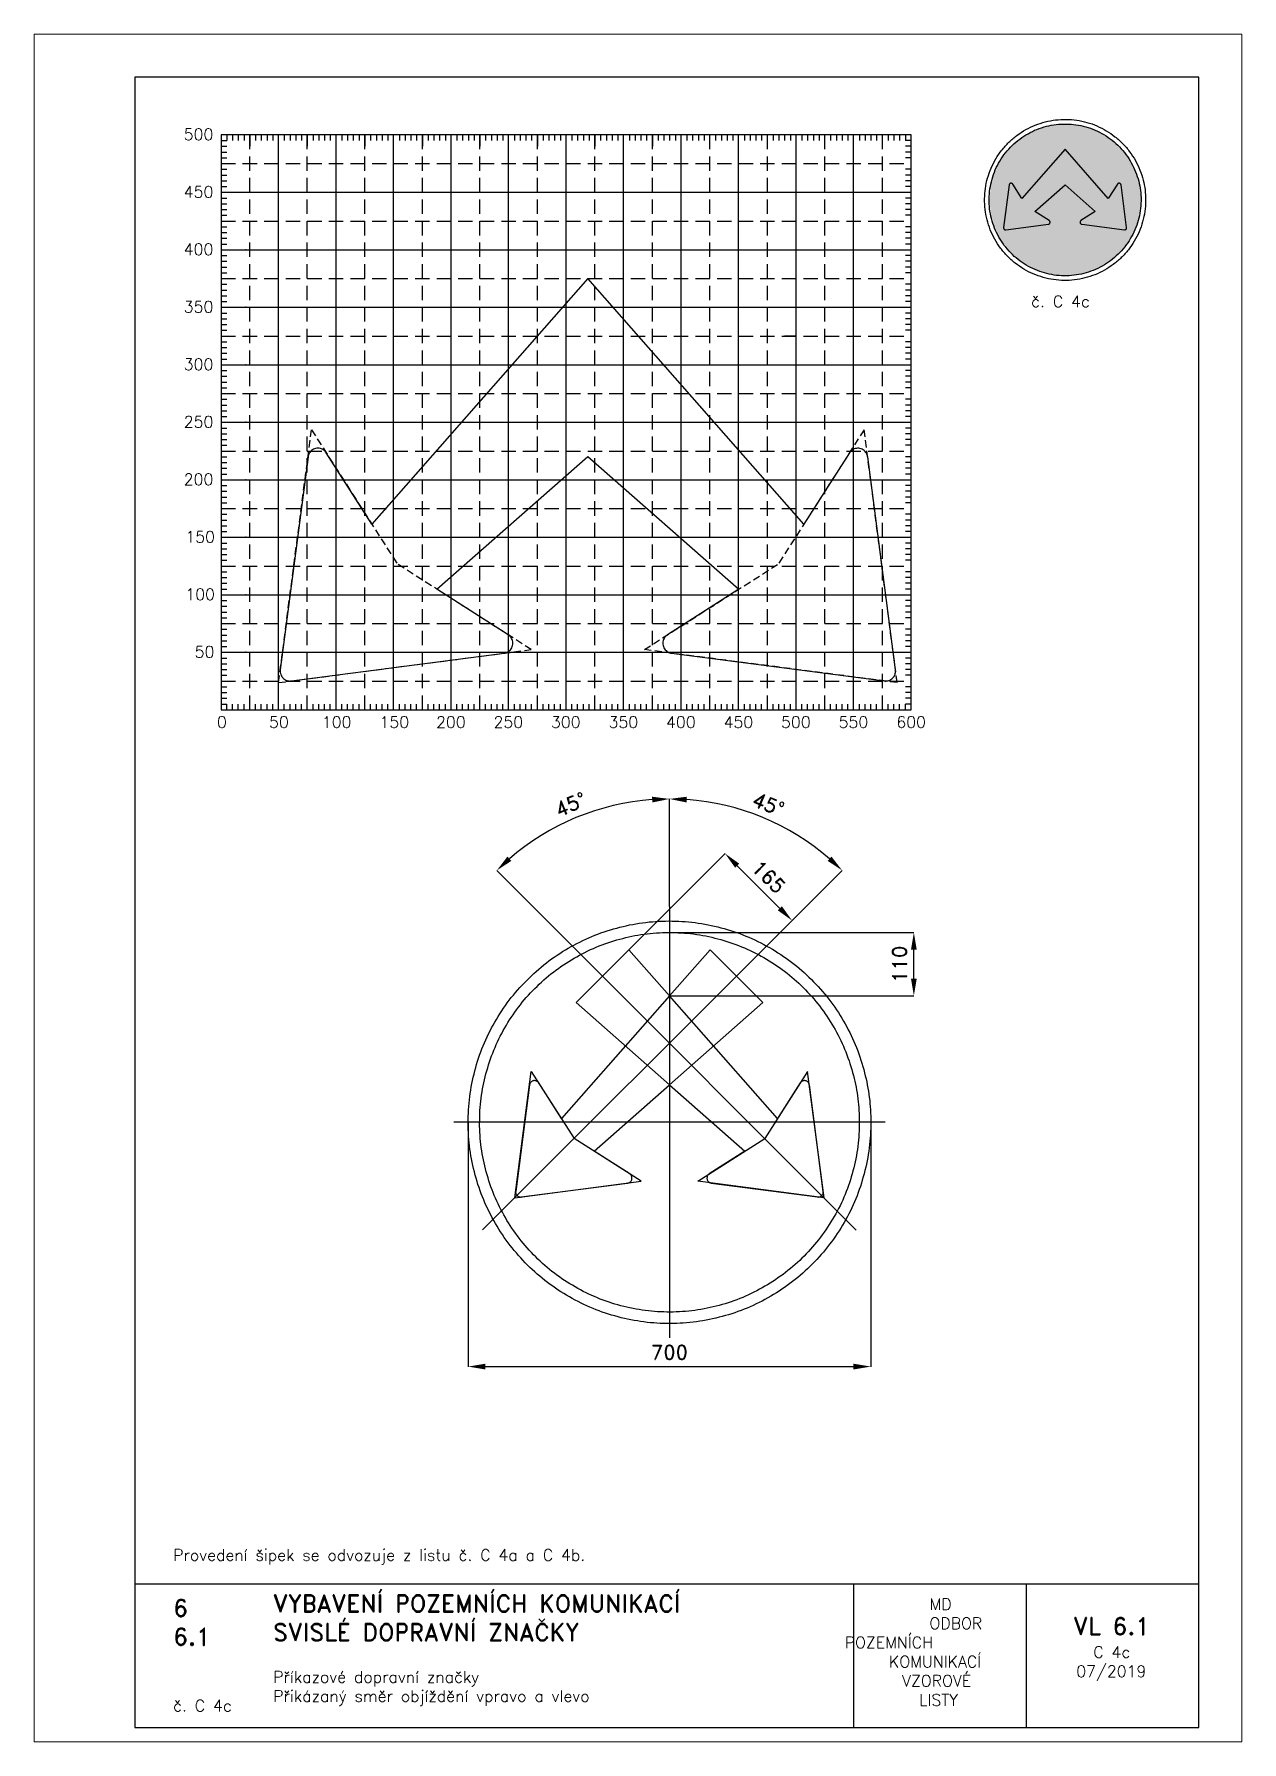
# Paper-space layout 'C 4c' of a CAD drawing. Header units: millimetres. Extents: x 0 to 210, y 0 to 297.
# The model-space entities are those that its viewports show. They can reach past a viewport. Long polylines and large blocks are cut down to what shows.
import ezdxf

# ---------------------------------------------------------------- set-up
doc = ezdxf.new("R2010")
doc.units = ezdxf.units.MM
doc.header["$LTSCALE"] = 5
doc.linetypes.add('ČERCHOVANÁX2', pattern=[2, 1, -0.5, 0, -0.5])
doc.linetypes.add('ČÁRKOVANÁX2', pattern=[1.5, 1, -0.5])
for name, color, linetype in [('Kóty', 2, 'Continuous'), ('Pomocná', 2, 'Continuous'), ('Rozpiska', 7, 'Continuous'), ('Značka', 7, 'Continuous')]:
    doc.layers.add(name, color=color, linetype=linetype)
doc.layers.add('Rámeček', color=6, linetype='Continuous', plot=False)
doc.styles.get("Standard").update_dxf_attribs({"font": 'romand.shx', "height": 25})
doc.dimstyles.get("Standard").update_dxf_attribs({"dimtxt": 25, "dimasz": 30, "dimexe": 0.18, "dimexo": 0.0625, "dimgap": 12.5, "dimtad": 1, "dimdec": 0, "dimzin": 0, "dimdsep": 46, "dimtxsty": 'Standard', "dimcen": 0.09, "dimadec": 0, "dimazin": 0, "dimtfac": 1, "dimtdec": 0, "dimtofl": 0, "dimtmove": 0, "dimatfit": 3, "dimfxl": 1, "dimtolj": 1, "dimtzin": 0, "dimarcsym": 0})

psp = doc.layouts.new('C 4c')

# ---------------------------------------------------------------- texts
at = {"layer": 'Pomocná', "char_height": 2, "attachment_point": 1}
for s, insert in [('\\pi1.41968;500', (24.59, 280.57)), ('\\pi1.41968;450', (24.59, 270.57)), ('\\pi1.41968;400', (24.59, 260.57)), ('\\pi1.41968;350', (24.59, 250.57)), ('\\pi1.41968;300', (24.59, 240.57)), ('\\pi1.41968;250', (24.59, 230.57)), ('\\pi1.41968;200', (24.59, 220.57)), ('\\pi1.70539;150', (24.59, 210.57)), ('\\pi1.70539;100', (24.59, 200.57)), ('\\pi3.32444;50', (24.59, 190.57)), ('\\pi2.6146;0', (29.18, 178.35)), ('\\pi1.66222;50', (39.19, 178.35)), ('\\pi0.85269;100', (49.18, 178.35)), ('\\pi0.85269;150', (59.21, 178.35)), ('\\pi0.70984;200', (69.18, 178.35)), ('\\pi0.70984;250', (79.17, 178.35)), ('\\pi0.70984;300', (89.16, 178.35)), ('\\pi0.70984;350', (99.18, 178.35)), ('\\pi0.70984;400', (109.17, 178.35)), ('\\pi0.70984;450', (119.18, 178.35)), ('\\pi0.70984;500', (129.17, 178.35)), ('\\pi0.70984;550', (139.18, 178.35)), ('\\pi0.75746;600', (149.17, 178.35))]:
    psp.add_mtext_dynamic_manual_height_columns(s, width=6.5625, gutter_width=100, heights=[0], dxfattribs=dict(at, insert=insert))
at = {"layer": 'Rozpiska', "color": 7, "attachment_point": 1}
for s, width, heights, insert, char_height in [('\\pi8.08671;{\\C6;č. C 4c}', 27.9829, [2.67], (165.28, 251.51), 2), ('\\P\\PProvedení šipek se odvozuje z listu č. C 4a a C 4b. ', 155.5011, [0], (24.17, 40.15), 2), ('6', 149.0422, [0], (24.17, 24.77), 3), ('{\\C6;VYBAVENÍ POZEMNÍCH KOMUNIKACÍ\\P}SVISLÉ DOPRAVNÍ ZNAČKY{\\H1.34524x; }', 149.0422, [0], (41.56, 25.56), 3), ('\\pi14.7414;{\\C6;MD\\P\\pi2.36044;}ODBOR POZEMNÍCH{\\H1.57143x; }\\P\\pi7.69378;KOMUNIKACÍ{\\H1.5x; }\\P\\pi9.97949;{\\C6;VZOROVÉ\\H1.47619x; \\H0.67742x;\\P\\pi12.93187;LISTY\\H1.26984x; }', 33.1018, [0], (140.95, 24.95), 2), ('\\pi1.03113;{\\H1.5x;\\C6;VL 6.1\\P\\pi4.5073;\\H0.66667x;C 4c\\H1.66666x; \\H0.6x;\\P\\pi1.5549;07/2019\\H1.80159x; }', 16.0623, [0], (179.66, 21.61), 2), ('6.1', 149.0422, [0], (24.17, 19.78), 3), ('{\\C6;Příkazové dopravní značky\\P}Přikázaný směr objíždění vpravo a vlevo{\\H1.83333x; }', 149.0422, [0], (41.56, 12.29), 2), ('{\\C6;č. C 4c}', 18.3305, [2.67], (24.17, 7.28), 2)]:
    psp.add_mtext_dynamic_manual_height_columns(s, width=width, gutter_width=100, heights=heights, dxfattribs=dict(at, insert=insert, char_height=char_height))

msp = doc.modelspace()

# ---------------------------------------------------------------- texts
at = {"layer": 'Kóty', "insert": (172.6, 426.8), "char_height": 25, "attachment_point": 5, "rotation": 315}
msp.add_mtext('\\A1;165', dxfattribs=at)

# ---------------------------------------------------------------- blocks, each defined once
blk = doc.blocks.new('*D1')
at = {"layer": 'Defpoints', "color": 0, "transparency": 16777216}
for p in [(-350, 0), (350, -4.6), (350, -424.9)]:
    blk.add_point(p, dxfattribs=at)
at = {"layer": 'Kóty', "color": 0, "lineweight": -2, "transparency": 16777216}
for p, q in [((-350, -0.1), (-350, -425.1)), ((350, -4.6), (350, -425.1)), ((-320, -424.9), (320, -424.9))]:
    blk.add_line(p, q, dxfattribs=at)
at = {"layer": 'Kóty', "color": 0, "transparency": 16777216}
for points in [[(-320, -419.9), (-320, -429.9), (-350, -424.9)], [(320, -419.9), (320, -429.9), (350, -424.9)]]:
    blk.add_solid(points, dxfattribs=at)
at = {"layer": 'Kóty', "color": 0, "transparency": 16777216, "insert": (0, -399.9), "char_height": 25, "attachment_point": 5}
blk.add_mtext('\\A1;700', dxfattribs=at)
blk = doc.blocks.new('*D2')
at = {"layer": 'Defpoints', "color": 0, "transparency": 16777216}
for p in [(212.4, 505.4), (0, 375), (187.3, 324.9), (-324.9, -187.3), (0, -375)]:
    blk.add_point(p, dxfattribs=at)
at = {"layer": 'Kóty', "color": 0, "lineweight": -2, "transparency": 16777216}
for p, q in [((0, 375.1), (0, 562.5)), ((187.4, 324.9), (300.5, 438))]:
    blk.add_line(p, q, dxfattribs=at)
blk.add_arc((0, 137.5), 424.8, 49.0475, 85.9525, dxfattribs=at)
at = {"layer": 'Kóty', "color": 0, "transparency": 16777216}
for points in [[(29.8, 556.2), (30.2, 566.2), (0, 562.3)], [(281.8, 462), (275, 454.7), (300.4, 437.9)]]:
    blk.add_solid(points, dxfattribs=at)
at = {"layer": 'Kóty', "color": 0, "transparency": 16777216, "insert": (172.1, 553.1), "char_height": 25, "attachment_point": 5, "rotation": 337.5}
blk.add_mtext('\\A1;45°', dxfattribs=at)
blk = doc.blocks.new('*D3')
at = {"layer": 'Defpoints', "color": 0, "transparency": 16777216}
for p in [(-109.9, 547.8), (0, 375), (-187.3, 324.9), (324.9, -187.4), (0, -375)]:
    blk.add_point(p, dxfattribs=at)
at = {"layer": 'Kóty', "color": 0, "lineweight": -2, "transparency": 16777216}
for p, q in [((0, 375.1), (0, 562.4)), ((-187.4, 324.9), (-300.4, 438))]:
    blk.add_line(p, q, dxfattribs=at)
blk.add_arc((0, 137.5), 424.7, 94.048, 130.952, dxfattribs=at)
at = {"layer": 'Kóty', "color": 0, "transparency": 16777216}
for points in [[(-30.2, 566.2), (-29.8, 556.2), (0, 562.3)], [(-275, 454.6), (-281.8, 462), (-300.3, 437.9)]]:
    blk.add_solid(points, dxfattribs=at)
at = {"layer": 'Kóty', "color": 0, "transparency": 16777216, "insert": (-172.1, 553), "char_height": 25, "attachment_point": 5, "rotation": 22.5}
blk.add_mtext('\\A1;45°', dxfattribs=at)
blk = doc.blocks.new('*D4')
at = {"layer": 'Defpoints', "color": 0, "transparency": 16777216}
for p in [(0, 330), (425, 330), (0, 220)]:
    blk.add_point(p, dxfattribs=at)
at = {"layer": 'Kóty', "color": 0, "lineweight": -2, "transparency": 16777216}
for p, q in [((0.1, 330), (425.2, 330)), ((425, 250), (425, 300)), ((0.1, 220), (425.2, 220))]:
    blk.add_line(p, q, dxfattribs=at)
at = {"layer": 'Kóty', "color": 0, "transparency": 16777216}
for points in [[(420, 300), (430, 300), (425, 330)], [(420, 250), (430, 250), (425, 220)]]:
    blk.add_solid(points, dxfattribs=at)
at = {"layer": 'Kóty', "color": 0, "transparency": 16777216, "insert": (400, 275), "char_height": 25, "attachment_point": 5, "rotation": 90}
blk.add_mtext('\\A1;110', dxfattribs=at)

# ---------------------------------------------------------------- dimensions: what is measured, and where the dimension line sits
at = {"layer": 'Kóty'}
for base, line1, line2, picture, middle in [((212.4, 505.4), ((0, 375), (0, -375)), ((187.3, 324.9), (-324.9, -187.3)), '*D2', (172.1, 553.1)), ((-109.9, 547.8), ((-187.3, 324.9), (324.9, -187.4)), ((0, 375), (0, -375)), '*D3', (-172.1, 553))]:
    dim = msp.add_angular_dim_2l(base=base, line1=line1, line2=line2, dimstyle='Standard', dxfattribs=at)
    dim.commit()
    dim.dimension.update_dxf_attribs({"geometry": picture, "text_midpoint": middle})
dim = msp.add_aligned_dim(p1=(0, 220), p2=(0, 330), distance=-425, dimstyle='Standard', dxfattribs=at)
dim.commit()
dim.dimension.update_dxf_attribs({"geometry": '*D4', "text_midpoint": (400, 275)})
dim = msp.add_linear_dim(base=(350, -424.9), p1=(-350, 0), p2=(350, -4.6), dimstyle='Standard', dxfattribs=at)
dim.commit()
dim.dimension.update_dxf_attribs({"geometry": '*D1', "text_midpoint": (0, -399.9)})

# ---------------------------------------------------------------- linework, layer by layer
at = {"layer": 'Kóty'}
for p, q in [((-70.6, 300.1), (96.8, 467.5)), ((192, 372), (117.9, 446.2)), ((187.3, 324.9), (213.4, 350.9))]:
    msp.add_line(p, q, dxfattribs=at)
for points in [[(121.4, 449.7), (114.3, 442.6), (96.6, 467.4)], [(195.6, 375.5), (188.5, 368.5), (213.2, 350.8)]]:
    msp.add_solid(points, dxfattribs=at)
at = {"layer": 'Značka', "color": 6, "linetype": 'ČERCHOVANÁX2', "lineweight": 25, "ltscale": 5}
for p, q in [((0, 375), (0, -375)), ((187.3, 324.9), (-324.9, -187.3)), ((-187.3, 324.9), (324.9, -187.4)), ((375, 0), (-375, 0))]:
    msp.add_line(p, q, dxfattribs=at)
at = {"layer": 'Značka', "color": 6, "linetype": 'ČÁRKOVANÁX2', "ltscale": 2.5}
for p, q in [((-268.9, -131.4), (-240.2, 88.4)), ((-240.2, 88.4), (-165.7, -28.2)), ((240.2, 88.4), (165.7, -28.2)), ((268.9, -131.4), (240.2, 88.4)), ((-49.2, -102.7), (-165.7, -28.2)), ((49.2, -102.7), (165.7, -28.2)), ((-268.9, -131.4), (-49.2, -102.7)), ((268.9, -131.4), (49.2, -102.7))]:
    msp.add_line(p, q, dxfattribs=at)
at = {"layer": 'Značka', "color": 5}
for points in [[(350, 0), (350, -2.3), (350, -4.6, -0.032166), (346.5, -50.2, -0.035722), (336.9, -95, -0.036663), (321.8, -138.3, -0.034754), (300.8, -179, -0.034038), (275, -216.8, -0.034452), (244.2, -250.7, -0.03456), (209.5, -280.6, -0.034427), (171, -305.4, -0.034389), (129.8, -325.2, -0.034419), (86.2, -339.2, -0.034423), (41.2, -347.7, -0.034417), (-4.6, -350, -0.034416), (-50.2, -346.5, -0.034416), (-95, -336.9, -0.034418), (-138.2, -321.7, -0.034417), (-178.9, -300.8, -0.034417), (-216.8, -275, -0.034415), (-250.7, -244.2, -0.034418), (-280.6, -209.5, -0.034417), (-305.4, -171, -0.034415), (-325.2, -129.8, -0.034415), (-339.2, -86.2, -0.034417), (-347.7, -41.2, -0.034417), (-350, 4.6, -0.034417), (-346.5, 50.2, -0.034418), (-336.9, 95, -0.034415), (-321.7, 138.2, -0.034416), (-300.8, 179, -0.034417), (-275, 216.8, -0.034416), (-244.2, 250.7, -0.034418), (-209.5, 280.6, -0.034417), (-171, 305.4, -0.034414), (-129.8, 325.2, -0.034415), (-86.2, 339.2, -0.034416), (-41.2, 347.7, -0.034416), (4.6, 350, -0.034417), (50.2, 346.5, -0.034418), (95, 336.9, -0.034416), (138.2, 321.7, -0.034417), (178.9, 300.8, -0.034415), (216.8, 275, -0.034404), (250.7, 244.2, -0.034414), (280.6, 209.5, -0.034485), (305.4, 171, -0.034415), (325.2, 129.8, -0.034074), (339.2, 86.2, -0.032793), (347.5, 43.4, -0.034265), (350, 0)], [(330, 0), (330, -2.2), (330, -4.3, -0.03217), (326.7, -47.3, -0.035725), (317.6, -89.6, -0.036668), (303.4, -130.4, -0.034756), (283.6, -168.7, -0.034039), (259.2, -204.4, -0.034453), (230.3, -236.4, -0.034559), (197.5, -264.5, -0.034425), (161.2, -287.9, -0.034388), (122.3, -306.6, -0.034417), (81.2, -319.8, -0.034424), (38.8, -327.9, -0.034417), (-4.3, -330, -0.034416), (-47.4, -326.7, -0.034417), (-89.6, -317.6, -0.034417), (-130.3, -303.3, -0.034417), (-168.7, -283.6, -0.034418), (-204.4, -259.3, -0.034417), (-236.4, -230.3, -0.034417), (-264.5, -197.5, -0.034415), (-287.9, -161.2, -0.034416), (-306.6, -122.3, -0.034417), (-319.8, -81.2, -0.034416), (-327.9, -38.8, -0.034415), (-330, 4.3, -0.034416), (-326.7, 47.4, -0.034416), (-317.6, 89.6, -0.034418), (-303.3, 130.3, -0.034415), (-283.6, 168.7, -0.034416), (-259.3, 204.4, -0.034418), (-230.3, 236.4, -0.034418), (-197.5, 264.5, -0.034415), (-161.2, 287.9, -0.034418), (-122.3, 306.6, -0.034418), (-81.2, 319.8, -0.034418), (-38.8, 327.9, -0.034416), (4.3, 330, -0.034417), (47.4, 326.7, -0.034416), (89.6, 317.6, -0.034415), (130.3, 303.3, -0.034417), (168.7, 283.6, -0.034417), (204.4, 259.3, -0.034408), (236.4, 230.3, -0.034414), (264.5, 197.5, -0.034486), (287.9, 161.2, -0.034419), (306.6, 122.3, -0.034073), (319.8, 81.2, -0.032789), (327.7, 40.9, -0.034268), (330, 0)], [(267.4, -120.2), (243.3, 64.9), (243.2, 65.3), (243.2, 65.7, 0.052006), (242.6, 67.3, 0.052158), (241.8, 68.8, 0.064924), (240.4, 70.4, 0.064935), (238.6, 71.5, 0.064797), (236.6, 72.2, 0.06467), (234.5, 72.4, 0.064332), (232.4, 72.1, 0.063147), (230.5, 71.3, 0.052264), (229.1, 70.3, 0.056923), (227.9, 69.1), (227.7, 68.8), (227.4, 68.4), (187.8, 6.4), (0, 220), (-187.8, 6.4), (-227.4, 68.4), (-227.7, 68.8), (-227.9, 69.1, 0.05205), (-229.1, 70.3, 0.052211), (-230.5, 71.3, 0.064958), (-232.4, 72.1, 0.064939), (-234.5, 72.4, 0.064803), (-236.6, 72.2, 0.064653), (-238.6, 71.5, 0.064309), (-240.4, 70.4, 0.063094), (-241.8, 68.8, 0.052234), (-242.6, 67.3, 0.056947), (-243.2, 65.7, 0.011374), (-243.2, 65.3), (-243.3, 64.9), (-267.4, -120.2, 0.00312), (-267.5, -120.6, 0.009349), (-267.5, -121, 0.048768), (-267.4, -122.6, 0.048816), (-267, -124.1, 0.060747), (-266.2, -125.9, 0.061016), (-265, -127.5, 0.060693), (-263.4, -128.7, 0.059169), (-261.6, -129.5, 0.048892), (-260.1, -129.9, 0.053444), (-258.5, -130), (-258.1, -130), (-257.7, -129.9), (-72.7, -105.8, 0.003338), (-72.3, -105.7, 0.010062), (-71.9, -105.6, 0.052099), (-70.3, -105.1, 0.052194), (-68.8, -104.3, 0.064957), (-67.3, -102.8, 0.06487), (-66.1, -101.1, 0.064754), (-65.4, -99.1, 0.064596), (-65.2, -97, 0.064258), (-65.5, -94.9, 0.063072), (-66.3, -93, 0.052229), (-67.3, -91.6, 0.056968), (-68.5, -90.4, 0.011461), (-68.8, -90.2), (-69.2, -89.9), (-131.2, -50.3), (0, 65.2), (131.2, -50.3), (69.2, -89.9), (68.8, -90.2), (68.5, -90.4, 0.052063), (67.3, -91.6, 0.052175), (66.3, -93, 0.064933), (65.5, -94.9, 0.064863), (65.2, -97, 0.064729), (65.4, -99.1, 0.064626), (66.1, -101.1, 0.064275), (67.3, -102.8, 0.063106), (68.8, -104.3, 0.052261), (70.3, -105.1, 0.056998), (71.9, -105.6), (72.3, -105.7), (72.7, -105.8), (257.7, -129.9), (258.1, -130), (258.5, -130, 0.048829), (260.1, -129.9, 0.048868), (261.6, -129.5, 0.060796), (263.4, -128.7, 0.061021), (265, -127.5, 0.060687), (266.2, -125.9, 0.059115), (267, -124.1, 0.048836), (267.4, -122.6, 0.053377), (267.5, -121), (267.5, -120.6), (267.4, -120.2)]]:
    msp.add_lwpolyline(points, format="xyb", dxfattribs=at)
at = {"layer": 'Značka', "color": 6, "linetype": 'ČÁRKOVANÁX2', "ltscale": 2.5}
for points in [[(-162.5, 208.2), (-70.6, 300.1), (0, 220)], [(70.6, 300.1), (162.5, 208.2), (0, 65.2)], [(0, 220), (70.6, 300.1)], [(0, 65.2), (-162.5, 208.2)]]:
    msp.add_lwpolyline(points, dxfattribs=at)

msp.set_redraw_order([(e.dxf.handle, doc.entitydb.next_handle()) for e in msp.query("TEXT MTEXT ATTDEF DIMENSION ARC_DIMENSION")])  # texts and dimensions are drawn at this point

# ---------------------------------------------------------------- hatches: boundary and pattern name
at = {"layer": 'Značka'}
h = psp.add_hatch(color=170, dxfattribs=at)
h.dxf.hatch_style = 1
edge = h.paths.add_edge_path()
edge.add_line((192.47, 268.17), (192.47, 268.09))
edge.add_line((192.47, 268.09), (192.47, 268))
edge.add_arc((179.04, 268.16), 13.43, 351.9486, 359.318, ccw=False)
edge.add_arc((180.34, 267.97), 12.11, 343.7793, 351.9626, ccw=False)
edge.add_arc((180.58, 267.63), 11.79, 336.6382, 345.0375, ccw=False)
edge.add_arc((179.98, 267.89), 12.44, 328.6828, 336.6445, ccw=False)
edge.add_arc((179.66, 267.86), 12.7, 321.7698, 329.568, ccw=False)
edge.add_arc((179.78, 267.76), 12.54, 313.8835, 321.7764, ccw=False)
edge.add_arc((179.69, 267.61), 12.51, 306.738, 314.6554, ccw=False)
edge.add_arc((179.66, 267.65), 12.56, 298.8601, 306.7469, ccw=False)
edge.add_arc((179.5, 267.58), 12.57, 291.7478, 299.6261, ccw=False)
edge.add_arc((179.51, 267.57), 12.56, 283.8705, 291.7554, ccw=False)
edge.add_arc((179.34, 267.53), 12.56, 276.7457, 284.6319, ccw=False)
edge.add_arc((179.34, 267.53), 12.56, 268.8689, 276.7535, ccw=False)
edge.add_arc((179.18, 267.53), 12.56, 261.7462, 269.6307, ccw=False)
edge.add_arc((179.17, 267.53), 12.56, 253.8691, 261.7537, ccw=False)
edge.add_arc((179.01, 267.58), 12.56, 246.7465, 254.6312, ccw=False)
edge.add_arc((179.01, 267.58), 12.56, 238.8692, 246.7537, ccw=False)
edge.add_arc((178.87, 267.66), 12.56, 231.7458, 239.6304, ccw=False)
edge.add_arc((178.87, 267.67), 12.56, 223.8698, 231.7545, ccw=False)
edge.add_arc((178.75, 267.78), 12.56, 216.7454, 224.63, ccw=False)
edge.add_arc((178.75, 267.79), 12.56, 208.8694, 216.754, ccw=False)
edge.add_arc((178.67, 267.93), 12.56, 201.7463, 209.6309, ccw=False)
edge.add_arc((178.67, 267.93), 12.56, 193.8693, 201.7539, ccw=False)
edge.add_arc((178.63, 268.1), 12.56, 186.746, 194.6306, ccw=False)
edge.add_arc((178.63, 268.1), 12.56, 178.8692, 186.7538, ccw=False)
edge.add_arc((178.63, 268.26), 12.56, 171.7462, 179.6307, ccw=False)
edge.add_arc((178.63, 268.27), 12.56, 163.8691, 171.7537, ccw=False)
edge.add_arc((178.67, 268.43), 12.56, 156.7465, 164.6312, ccw=False)
edge.add_arc((178.67, 268.43), 12.56, 148.8692, 156.7537, ccw=False)
edge.add_arc((178.76, 268.57), 12.56, 141.7459, 149.6305, ccw=False)
edge.add_arc((178.76, 268.57), 12.56, 133.8696, 141.7545, ccw=False)
edge.add_arc((178.88, 268.69), 12.56, 126.7456, 134.6303, ccw=False)
edge.add_arc((178.88, 268.69), 12.56, 118.8697, 126.754, ccw=False)
edge.add_arc((179.03, 268.77), 12.56, 111.7456, 119.6301, ccw=False)
edge.add_arc((179.03, 268.77), 12.56, 103.8694, 111.7541, ccw=False)
edge.add_arc((179.19, 268.81), 12.56, 96.7463, 104.6311, ccw=False)
edge.add_arc((179.19, 268.81), 12.56, 88.8695, 96.7541, ccw=False)
edge.add_arc((179.36, 268.81), 12.56, 81.7459, 89.6307, ccw=False)
edge.add_arc((179.36, 268.81), 12.56, 73.8686, 81.7532, ccw=False)
edge.add_arc((179.52, 268.77), 12.56, 66.7471, 74.6313, ccw=False)
edge.add_arc((179.52, 268.77), 12.56, 58.869, 66.7534, ccw=False)
edge.add_arc((179.67, 268.68), 12.56, 51.745, 59.63, ccw=False)
edge.add_arc((179.66, 268.68), 12.56, 43.8721, 51.7544, ccw=False)
edge.add_arc((179.78, 268.56), 12.56, 36.7485, 44.6323, ccw=False)
edge.add_arc((179.81, 268.57), 12.53, 28.8581, 36.7588, ccw=False)
edge.add_arc((179.87, 268.42), 12.55, 21.729, 29.6139, ccw=False)
edge.add_arc((179.74, 268.37), 12.69, 13.9279, 21.7347, ccw=False)
edge.add_arc((179.93, 268.24), 12.54, 7.1977, 14.7103, ccw=False)
edge.add_arc((180.5, 268.31), 11.97, -0.6383, 7.2116, ccw=False)
h = psp.add_hatch(color=255, dxfattribs=at)
h.dxf.hatch_style = 1
edge = h.paths.add_edge_path()
edge.add_line((189.96, 263.36), (189, 270.77))
edge.add_line((189, 270.77), (189, 270.78))
edge.add_line((189, 270.78), (188.99, 270.8))
edge.add_arc((188.68, 270.73), 0.325, 12.3088, 24.217)
edge.add_arc((188.67, 270.73), 0.325, 24.168, 36.111)
edge.add_arc((188.67, 270.74), 0.326, 34.572, 49.4307)
edge.add_arc((188.67, 270.74), 0.326, 49.384, 64.245)
edge.add_arc((188.66, 270.74), 0.327, 62.6044, 77.434)
edge.add_arc((188.66, 270.74), 0.327, 77.4003, 92.201)
edge.add_arc((188.65, 270.74), 0.329, 90.7991, 105.5227)
edge.add_arc((188.65, 270.73), 0.336, 105.4622, 119.9153)
edge.add_arc((188.64, 270.74), 0.325, 118.4188, 130.3859)
edge.add_arc((188.62, 270.76), 0.297, 130.3612, 143.3929)
edge.add_line((188.38, 270.94), (188.37, 270.92))
edge.add_line((188.37, 270.92), (188.36, 270.91))
edge.add_line((188.36, 270.91), (186.78, 268.43))
edge.add_line((186.78, 268.43), (179.27, 276.97))
edge.add_line((179.27, 276.97), (171.76, 268.43))
edge.add_line((171.76, 268.43), (170.17, 270.91))
edge.add_line((170.17, 270.91), (170.16, 270.92))
edge.add_line((170.16, 270.92), (170.15, 270.94))
edge.add_arc((169.89, 270.74), 0.325, 37.4538, 49.372)
edge.add_arc((169.89, 270.74), 0.325, 49.3466, 61.3016)
edge.add_arc((169.88, 270.74), 0.326, 59.7358, 74.6022)
edge.add_arc((169.88, 270.74), 0.326, 74.531, 89.3932)
edge.add_arc((169.87, 270.74), 0.327, 87.8059, 102.637)
edge.add_arc((169.87, 270.74), 0.327, 102.5754, 117.3722)
edge.add_arc((169.87, 270.74), 0.329, 115.9463, 130.6645)
edge.add_arc((169.87, 270.73), 0.336, 130.641, 145.0819)
edge.add_arc((169.86, 270.73), 0.326, 143.6006, 155.5608)
edge.add_arc((169.83, 270.74), 0.297, 155.5202, 168.5573)
edge.add_arc((169.9, 270.72), 0.372, 167.6525, 170.2591)
edge.add_line((169.54, 270.78), (169.53, 270.77))
edge.add_line((169.53, 270.77), (168.57, 263.36))
edge.add_arc((169.83, 263.23), 1.27, 174.1196, 174.8346)
edge.add_arc((168.99, 263.31), 0.424, 174.8307, 176.9733)
edge.add_arc((168.89, 263.31), 0.324, 177.1261, 188.294)
edge.add_arc((168.89, 263.31), 0.326, 188.2575, 199.4365)
edge.add_arc((168.9, 263.31), 0.327, 197.989, 211.8942)
edge.add_arc((168.89, 263.31), 0.325, 211.8237, 225.7903)
edge.add_arc((168.9, 263.3), 0.326, 224.3076, 238.2004)
edge.add_arc((168.91, 263.31), 0.335, 238.1468, 251.6915)
edge.add_arc((168.91, 263.3), 0.325, 250.2912, 261.4875)
edge.add_arc((168.91, 263.27), 0.296, 261.4453, 273.682)
edge.add_line((168.93, 262.97), (168.94, 262.97))
edge.add_line((168.94, 262.97), (168.96, 262.97))
edge.add_line((168.96, 262.97), (176.36, 263.94))
edge.add_arc((176.16, 265.19), 1.27, 279.1466, 279.9117)
edge.add_arc((176.3, 264.36), 0.419, 279.7839, 282.0898)
edge.add_arc((176.32, 264.26), 0.324, 282.3089, 294.2382)
edge.add_arc((176.32, 264.26), 0.325, 294.1932, 306.1444)
edge.add_arc((176.33, 264.27), 0.326, 304.6268, 319.493)
edge.add_arc((176.33, 264.27), 0.327, 319.4141, 334.2603)
edge.add_arc((176.33, 264.28), 0.327, 332.6441, 347.464)
edge.add_arc((176.33, 264.28), 0.328, 347.4112, 362.195)
edge.add_arc((176.33, 264.29), 0.329, 0.773, 15.4796)
edge.add_arc((176.32, 264.29), 0.336, 15.4604, 29.8962)
edge.add_arc((176.33, 264.3), 0.326, 28.4037, 40.3629)
edge.add_arc((176.35, 264.32), 0.296, 40.3095, 53.3515)
edge.add_arc((176.3, 264.26), 0.369, 52.4401, 55.0667)
edge.add_line((176.51, 264.57), (176.5, 264.58))
edge.add_line((176.5, 264.58), (174.02, 266.16))
edge.add_line((174.02, 266.16), (179.27, 270.78))
edge.add_line((179.27, 270.78), (184.51, 266.16))
edge.add_line((184.51, 266.16), (182.03, 264.58))
edge.add_line((182.03, 264.58), (182.02, 264.57))
edge.add_line((182.02, 264.57), (182.01, 264.56))
edge.add_arc((182.2, 264.3), 0.324, 127.499, 139.4203)
edge.add_arc((182.2, 264.3), 0.325, 139.3699, 151.3168)
edge.add_arc((182.2, 264.29), 0.326, 149.7597, 164.6204)
edge.add_arc((182.2, 264.29), 0.327, 164.5704, 179.4151)
edge.add_arc((182.2, 264.28), 0.327, 177.7849, 192.599)
edge.add_arc((182.2, 264.28), 0.328, 192.5692, 207.3598)
edge.add_arc((182.21, 264.27), 0.329, 205.9274, 220.638)
edge.add_arc((182.21, 264.28), 0.336, 220.5812, 235.0248)
edge.add_arc((182.21, 264.26), 0.326, 233.5975, 245.5639)
edge.add_arc((182.2, 264.24), 0.296, 245.4714, 258.5203)
edge.add_line((182.14, 263.95), (182.16, 263.94))
edge.add_line((182.16, 263.94), (182.18, 263.94))
edge.add_line((182.18, 263.94), (189.58, 262.97))
edge.add_line((189.58, 262.97), (189.59, 262.97))
edge.add_line((189.59, 262.97), (189.61, 262.97))
edge.add_arc((189.62, 263.3), 0.324, 267.1336, 278.3155)
edge.add_arc((189.62, 263.3), 0.325, 278.2479, 289.4386)
edge.add_arc((189.63, 263.3), 0.326, 287.9992, 301.9155)
edge.add_arc((189.63, 263.3), 0.325, 301.8708, 315.8385)
edge.add_arc((189.64, 263.31), 0.327, 314.3447, 328.236)
edge.add_arc((189.63, 263.31), 0.336, 328.1853, 341.7178)
edge.add_arc((189.64, 263.32), 0.326, 340.302, 351.4855)
edge.add_arc((189.67, 263.31), 0.296, 351.4549, 363.6765)
edge.add_line((189.97, 263.33), (189.97, 263.35))
edge.add_line((189.97, 263.35), (189.96, 263.36))

# ---------------------------------------------------------------- linework, layer by layer
psp.add_line((32.5, 179.5), (37.5, 179.5))
at = {"layer": 'Pomocná'}
for p, q in [((33.5, 279.5), (33.5, 278.5)), ((34.5, 279.5), (34.5, 278.5)), ((35.5, 279.5), (35.5, 278.5)), ((36.5, 279.5), (36.5, 278.5)), ((37.5, 279.5), (37.5, 277.5)), ((38.5, 279.5), (38.5, 278.5)), ((39.5, 279.5), (39.5, 278.5)), ((40.5, 279.5), (40.5, 278.5)), ((41.5, 279.5), (41.5, 278.5)), ((43.5, 279.5), (43.5, 278.5)), ((44.5, 279.5), (44.5, 278.5)), ((45.5, 279.5), (45.5, 278.5)), ((46.5, 279.5), (46.5, 278.5)), ((47.5, 279.5), (47.5, 277.5)), ((48.5, 279.5), (48.5, 278.5)), ((49.5, 279.5), (49.5, 278.5)), ((50.5, 279.5), (50.5, 278.5)), ((51.5, 279.5), (51.5, 278.5)), ((53.5, 279.5), (53.5, 278.5)), ((54.5, 279.5), (54.5, 278.5)), ((55.5, 279.5), (55.5, 278.5)), ((56.5, 279.5), (56.5, 278.5)), ((57.5, 279.5), (57.5, 277.5)), ((58.5, 279.5), (58.5, 278.5)), ((59.5, 279.5), (59.5, 278.5)), ((60.5, 279.5), (60.5, 278.5)), ((61.5, 279.5), (61.5, 278.5)), ((63.5, 279.5), (63.5, 278.5)), ((64.5, 279.5), (64.5, 278.5)), ((65.5, 279.5), (65.5, 278.5)), ((66.5, 279.5), (66.5, 278.5)), ((67.5, 279.5), (67.5, 277.5)), ((68.5, 279.5), (68.5, 278.5)), ((69.5, 279.5), (69.5, 278.5)), ((70.5, 279.5), (70.5, 278.5)), ((71.5, 279.5), (71.5, 278.5)), ((73.5, 279.5), (73.5, 278.5)), ((74.5, 279.5), (74.5, 278.5)), ((75.5, 279.5), (75.5, 278.5)), ((76.5, 279.5), (76.5, 278.5)), ((77.5, 279.5), (77.5, 277.5)), ((78.5, 279.5), (78.5, 278.5)), ((79.5, 279.5), (79.5, 278.5)), ((80.5, 279.5), (80.5, 278.5)), ((81.5, 279.5), (81.5, 278.5)), ((83.5, 279.5), (83.5, 278.5)), ((84.5, 279.5), (84.5, 278.5)), ((85.5, 279.5), (85.5, 278.5)), ((86.5, 279.5), (86.5, 278.5)), ((87.5, 279.5), (87.5, 277.5)), ((88.5, 279.5), (88.5, 278.5)), ((89.5, 279.5), (89.5, 278.5)), ((90.5, 279.5), (90.5, 278.5)), ((91.5, 279.5), (91.5, 278.5)), ((93.5, 279.5), (93.5, 278.5)), ((94.5, 279.5), (94.5, 278.5)), ((95.5, 279.5), (95.5, 278.5)), ((96.5, 279.5), (96.5, 278.5)), ((97.5, 279.5), (97.5, 277.5)), ((98.5, 279.5), (98.5, 278.5)), ((99.5, 279.5), (99.5, 278.5)), ((100.5, 279.5), (100.5, 278.5)), ((101.5, 279.5), (101.5, 278.5)), ((103.5, 279.5), (103.5, 278.5)), ((104.5, 279.5), (104.5, 278.5)), ((105.5, 279.5), (105.5, 278.5)), ((106.5, 279.5), (106.5, 278.5)), ((107.5, 279.5), (107.5, 277.5)), ((108.5, 279.5), (108.5, 278.5)), ((109.5, 279.5), (109.5, 278.5)), ((110.5, 279.5), (110.5, 278.5)), ((111.5, 279.5), (111.5, 278.5)), ((113.5, 279.5), (113.5, 278.5)), ((114.5, 279.5), (114.5, 278.5)), ((115.5, 279.5), (115.5, 278.5)), ((116.5, 279.5), (116.5, 278.5)), ((118.5, 279.5), (118.5, 278.5)), ((119.5, 279.5), (119.5, 278.5)), ((120.5, 279.5), (120.5, 278.5)), ((121.5, 279.5), (121.5, 278.5)), ((123.5, 279.5), (123.5, 278.5)), ((124.5, 279.5), (124.5, 278.5)), ((125.5, 279.5), (125.5, 278.5)), ((126.5, 279.5), (126.5, 278.5)), ((128.5, 279.5), (128.5, 278.5)), ((129.5, 279.5), (129.5, 278.5)), ((130.5, 279.5), (130.5, 278.5)), ((131.5, 279.5), (131.5, 278.5)), ((133.5, 279.5), (133.5, 278.5)), ((134.5, 279.5), (134.5, 278.5)), ((135.5, 279.5), (135.5, 278.5)), ((136.5, 279.5), (136.5, 278.5)), ((138.5, 279.5), (138.5, 278.5)), ((139.5, 279.5), (139.5, 278.5)), ((140.5, 279.5), (140.5, 278.5)), ((141.5, 279.5), (141.5, 278.5)), ((143.5, 279.5), (143.5, 278.5)), ((144.5, 279.5), (144.5, 278.5)), ((145.5, 279.5), (145.5, 278.5)), ((146.5, 279.5), (146.5, 278.5)), ((148.5, 279.5), (148.5, 278.5)), ((149.5, 279.5), (149.5, 278.5)), ((150.5, 279.5), (150.5, 278.5)), ((151.5, 279.5), (151.5, 278.5)), ((32.5, 278.5), (33.5, 278.5)), ((32.5, 277.5), (33.5, 277.5)), ((32.5, 276.5), (33.5, 276.5)), ((152.5, 278.5), (151.5, 278.5)), ((152.5, 277.5), (151.5, 277.5)), ((152.5, 276.5), (151.5, 276.5)), ((32.5, 275.5), (33.5, 275.5)), ((32.5, 274.5), (34.5, 274.5)), ((32.5, 273.5), (33.5, 273.5)), ((152.5, 275.5), (151.5, 275.5)), ((152.5, 273.5), (151.5, 273.5)), ((32.5, 272.5), (33.5, 272.5)), ((32.5, 271.5), (33.5, 271.5)), ((32.5, 270.5), (33.5, 270.5)), ((152.5, 272.5), (151.5, 272.5)), ((152.5, 271.5), (151.5, 271.5)), ((152.5, 270.5), (151.5, 270.5)), ((32.5, 268.5), (33.5, 268.5)), ((32.5, 267.5), (33.5, 267.5)), ((152.5, 268.5), (151.5, 268.5)), ((152.5, 267.5), (151.5, 267.5)), ((32.5, 266.5), (33.5, 266.5)), ((32.5, 265.5), (33.5, 265.5)), ((32.5, 264.5), (34.5, 264.5)), ((152.5, 266.5), (151.5, 266.5)), ((152.5, 265.5), (151.5, 265.5)), ((32.5, 263.5), (33.5, 263.5)), ((32.5, 262.5), (33.5, 262.5)), ((32.5, 261.5), (33.5, 261.5)), ((152.5, 263.5), (151.5, 263.5)), ((152.5, 262.5), (151.5, 262.5)), ((152.5, 261.5), (151.5, 261.5)), ((32.5, 260.5), (33.5, 260.5)), ((32.5, 258.5), (33.5, 258.5)), ((152.5, 260.5), (151.5, 260.5)), ((152.5, 258.5), (151.5, 258.5)), ((32.5, 257.5), (33.5, 257.5)), ((32.5, 256.5), (33.5, 256.5)), ((32.5, 255.5), (33.5, 255.5)), ((152.5, 257.5), (151.5, 257.5)), ((152.5, 256.5), (151.5, 256.5)), ((152.5, 255.5), (151.5, 255.5)), ((32.5, 254.5), (34.5, 254.5)), ((32.5, 253.5), (33.5, 253.5)), ((32.5, 252.5), (33.5, 252.5)), ((152.5, 253.5), (151.5, 253.5)), ((152.5, 252.5), (151.5, 252.5)), ((32.5, 251.5), (33.5, 251.5)), ((32.5, 250.5), (33.5, 250.5)), ((152.5, 251.5), (151.5, 251.5)), ((152.5, 250.5), (151.5, 250.5)), ((32.5, 248.5), (33.5, 248.5)), ((32.5, 247.5), (33.5, 247.5)), ((152.5, 248.5), (151.5, 248.5)), ((152.5, 247.5), (151.5, 247.5)), ((32.5, 246.5), (33.5, 246.5)), ((32.5, 245.5), (33.5, 245.5)), ((32.5, 244.5), (34.5, 244.5)), ((132.5, 244.5), (130.5, 244.5)), ((152.5, 246.5), (151.5, 246.5)), ((152.5, 245.5), (151.5, 245.5)), ((32.5, 243.5), (33.5, 243.5)), ((32.5, 242.5), (33.5, 242.5)), ((32.5, 241.5), (33.5, 241.5)), ((152.5, 243.5), (151.5, 243.5)), ((152.5, 242.5), (151.5, 242.5)), ((152.5, 241.5), (151.5, 241.5)), ((32.5, 240.5), (33.5, 240.5)), ((32.5, 238.5), (33.5, 238.5)), ((152.5, 240.5), (151.5, 240.5)), ((152.5, 238.5), (151.5, 238.5)), ((32.5, 237.5), (33.5, 237.5)), ((32.5, 236.5), (33.5, 236.5)), ((32.5, 235.5), (33.5, 235.5)), ((152.5, 237.5), (151.5, 237.5)), ((152.5, 236.5), (151.5, 236.5)), ((152.5, 235.5), (151.5, 235.5)), ((32.5, 234.5), (34.5, 234.5)), ((32.5, 233.5), (33.5, 233.5)), ((32.5, 232.5), (33.5, 232.5)), ((152.5, 233.5), (151.5, 233.5)), ((152.5, 232.5), (151.5, 232.5)), ((32.5, 231.5), (33.5, 231.5)), ((32.5, 230.5), (33.5, 230.5)), ((152.5, 231.5), (151.5, 231.5)), ((152.5, 230.5), (151.5, 230.5)), ((32.5, 228.5), (33.5, 228.5)), ((32.5, 227.5), (33.5, 227.5)), ((32.5, 226.5), (33.5, 226.5)), ((152.5, 228.5), (151.5, 228.5)), ((152.5, 227.5), (151.5, 227.5)), ((152.5, 226.5), (151.5, 226.5)), ((32.5, 225.5), (33.5, 225.5)), ((32.5, 224.5), (34.5, 224.5)), ((32.5, 223.5), (33.5, 223.5)), ((152.5, 225.5), (151.5, 225.5)), ((152.5, 223.5), (151.5, 223.5)), ((32.5, 222.5), (33.5, 222.5)), ((32.5, 221.5), (33.5, 221.5)), ((32.5, 220.5), (33.5, 220.5)), ((152.5, 222.5), (151.5, 222.5)), ((152.5, 221.5), (151.5, 221.5)), ((152.5, 220.5), (151.5, 220.5)), ((32.5, 218.5), (33.5, 218.5)), ((32.5, 217.5), (33.5, 217.5)), ((152.5, 218.5), (151.5, 218.5)), ((152.5, 217.5), (151.5, 217.5)), ((32.5, 216.5), (33.5, 216.5)), ((32.5, 215.5), (33.5, 215.5)), ((32.5, 214.5), (34.5, 214.5)), ((152.5, 216.5), (151.5, 216.5)), ((152.5, 215.5), (151.5, 215.5)), ((32.5, 213.5), (33.5, 213.5)), ((32.5, 212.5), (33.5, 212.5)), ((32.5, 211.5), (33.5, 211.5)), ((152.5, 213.5), (151.5, 213.5)), ((152.5, 212.5), (151.5, 212.5)), ((152.5, 211.5), (151.5, 211.5)), ((32.5, 210.5), (33.5, 210.5)), ((32.5, 208.5), (33.5, 208.5)), ((152.5, 210.5), (151.5, 210.5)), ((152.5, 208.5), (151.5, 208.5)), ((32.5, 207.5), (33.5, 207.5)), ((32.5, 206.5), (33.5, 206.5)), ((32.5, 205.5), (33.5, 205.5)), ((152.5, 207.5), (151.5, 207.5)), ((152.5, 206.5), (151.5, 206.5)), ((152.5, 205.5), (151.5, 205.5)), ((32.5, 204.5), (34.5, 204.5)), ((32.5, 203.5), (33.5, 203.5)), ((32.5, 202.5), (33.5, 202.5)), ((152.5, 203.5), (151.5, 203.5)), ((152.5, 202.5), (151.5, 202.5)), ((32.5, 201.5), (33.5, 201.5)), ((32.5, 200.5), (33.5, 200.5)), ((152.5, 201.5), (151.5, 201.5)), ((152.5, 200.5), (151.5, 200.5)), ((32.5, 198.5), (33.5, 198.5)), ((32.5, 197.5), (33.5, 197.5)), ((32.5, 196.5), (33.5, 196.5)), ((152.5, 198.5), (151.5, 198.5)), ((152.5, 197.5), (151.5, 197.5)), ((152.5, 196.5), (151.5, 196.5)), ((32.5, 195.5), (33.5, 195.5)), ((32.5, 194.5), (34.5, 194.5)), ((32.5, 193.5), (33.5, 193.5)), ((152.5, 195.5), (151.5, 195.5)), ((152.5, 193.5), (151.5, 193.5)), ((32.5, 192.5), (33.5, 192.5)), ((32.5, 191.5), (33.5, 191.5)), ((32.5, 190.5), (33.5, 190.5)), ((152.5, 192.5), (151.5, 192.5)), ((152.5, 191.5), (151.5, 191.5)), ((152.5, 190.5), (151.5, 190.5)), ((32.5, 188.5), (33.5, 188.5)), ((32.5, 187.5), (33.5, 187.5)), ((152.5, 188.5), (151.5, 188.5)), ((152.5, 187.5), (151.5, 187.5)), ((32.5, 186.5), (33.5, 186.5)), ((32.5, 185.5), (33.5, 185.5)), ((32.5, 184.5), (34.5, 184.5)), ((152.5, 186.5), (151.5, 186.5)), ((152.5, 185.5), (151.5, 185.5)), ((32.5, 183.5), (33.5, 183.5)), ((32.5, 182.5), (33.5, 182.5)), ((32.5, 181.5), (33.5, 181.5)), ((37.5, 179.5), (37.5, 181.5)), ((47.5, 179.5), (47.5, 181.5)), ((57.5, 179.5), (57.5, 181.5)), ((67.5, 179.5), (67.5, 181.5)), ((77.5, 179.5), (77.5, 181.5)), ((87.5, 179.5), (87.5, 181.5)), ((97.5, 179.5), (97.5, 181.5)), ((107.5, 179.5), (107.5, 181.5)), ((117.5, 179.5), (117.5, 181.5)), ((127.5, 179.5), (127.5, 181.5)), ((137.5, 179.5), (137.5, 181.5)), ((147.5, 179.5), (147.5, 181.5)), ((152.5, 183.5), (151.5, 183.5)), ((152.5, 182.5), (151.5, 182.5)), ((152.5, 181.5), (151.5, 181.5)), ((32.5, 180.5), (33.5, 180.5)), ((33.5, 179.5), (33.5, 180.5)), ((34.5, 179.5), (34.5, 180.5)), ((35.5, 179.5), (35.5, 180.5)), ((36.5, 179.5), (36.5, 180.5)), ((38.5, 179.5), (38.5, 180.5)), ((39.5, 179.5), (39.5, 180.5)), ((40.5, 179.5), (40.5, 180.5)), ((41.5, 179.5), (41.5, 180.5)), ((43.5, 179.5), (43.5, 180.5)), ((44.5, 179.5), (44.5, 180.5)), ((45.5, 179.5), (45.5, 180.5)), ((46.5, 179.5), (46.5, 180.5)), ((48.5, 179.5), (48.5, 180.5)), ((49.5, 179.5), (49.5, 180.5)), ((50.5, 179.5), (50.5, 180.5)), ((51.5, 179.5), (51.5, 180.5)), ((53.5, 179.5), (53.5, 180.5)), ((54.5, 179.5), (54.5, 180.5)), ((55.5, 179.5), (55.5, 180.5)), ((56.5, 179.5), (56.5, 180.5)), ((58.5, 179.5), (58.5, 180.5)), ((59.5, 179.5), (59.5, 180.5)), ((60.5, 179.5), (60.5, 180.5)), ((61.5, 179.5), (61.5, 180.5)), ((63.5, 179.5), (63.5, 180.5)), ((64.5, 179.5), (64.5, 180.5)), ((65.5, 179.5), (65.5, 180.5)), ((66.5, 179.5), (66.5, 180.5)), ((68.5, 179.5), (68.5, 180.5)), ((69.5, 179.5), (69.5, 180.5)), ((70.5, 179.5), (70.5, 180.5)), ((71.5, 179.5), (71.5, 180.5)), ((73.5, 179.5), (73.5, 180.5)), ((74.5, 179.5), (74.5, 180.5)), ((75.5, 179.5), (75.5, 180.5)), ((76.5, 179.5), (76.5, 180.5)), ((78.5, 179.5), (78.5, 180.5)), ((79.5, 179.5), (79.5, 180.5)), ((80.5, 179.5), (80.5, 180.5)), ((81.5, 179.5), (81.5, 180.5)), ((83.5, 179.5), (83.5, 180.5)), ((84.5, 179.5), (84.5, 180.5)), ((85.5, 179.5), (85.5, 180.5)), ((86.5, 179.5), (86.5, 180.5)), ((88.5, 179.5), (88.5, 180.5)), ((89.5, 179.5), (89.5, 180.5)), ((90.5, 179.5), (90.5, 180.5)), ((91.5, 179.5), (91.5, 180.5)), ((93.5, 179.5), (93.5, 180.5)), ((94.5, 179.5), (94.5, 180.5)), ((95.5, 179.5), (95.5, 180.5)), ((96.5, 179.5), (96.5, 180.5)), ((98.5, 179.5), (98.5, 180.5)), ((99.5, 179.5), (99.5, 180.5)), ((100.5, 179.5), (100.5, 180.5)), ((101.5, 179.5), (101.5, 180.5)), ((103.5, 179.5), (103.5, 180.5)), ((104.5, 179.5), (104.5, 180.5)), ((105.5, 179.5), (105.5, 180.5)), ((106.5, 179.5), (106.5, 180.5)), ((108.5, 179.5), (108.5, 180.5)), ((109.5, 179.5), (109.5, 180.5)), ((110.5, 179.5), (110.5, 180.5)), ((111.5, 179.5), (111.5, 180.5)), ((113.5, 179.5), (113.5, 180.5)), ((114.5, 179.5), (114.5, 180.5)), ((115.5, 179.5), (115.5, 180.5)), ((116.5, 179.5), (116.5, 180.5)), ((118.5, 179.5), (118.5, 180.5)), ((119.5, 179.5), (119.5, 180.5)), ((120.5, 179.5), (120.5, 180.5)), ((121.5, 179.5), (121.5, 180.5)), ((123.5, 179.5), (123.5, 180.5)), ((124.5, 179.5), (124.5, 180.5)), ((125.5, 179.5), (125.5, 180.5)), ((126.5, 179.5), (126.5, 180.5)), ((128.5, 179.5), (128.5, 180.5)), ((129.5, 179.5), (129.5, 180.5)), ((130.5, 179.5), (130.5, 180.5)), ((131.5, 179.5), (131.5, 180.5)), ((133.5, 179.5), (133.5, 180.5)), ((134.5, 179.5), (134.5, 180.5)), ((135.5, 179.5), (135.5, 180.5)), ((136.5, 179.5), (136.5, 180.5)), ((138.5, 179.5), (138.5, 180.5)), ((139.5, 179.5), (139.5, 180.5)), ((140.5, 179.5), (140.5, 180.5)), ((141.5, 179.5), (141.5, 180.5)), ((143.5, 179.5), (143.5, 180.5)), ((144.5, 179.5), (144.5, 180.5)), ((145.5, 179.5), (145.5, 180.5)), ((146.5, 179.5), (146.5, 180.5)), ((148.5, 179.5), (148.5, 180.5)), ((149.5, 179.5), (149.5, 180.5)), ((150.5, 179.5), (150.5, 180.5)), ((152.5, 180.5), (151.5, 180.5)), ((151.5, 179.5), (151.5, 180.5))]:
    psp.add_line(p, q, dxfattribs=at)
at = {"layer": 'Pomocná', "linetype": 'ČÁRKOVANÁX2', "ltscale": 0.5}
for p, q in [((37.5, 179.5), (37.5, 279.5)), ((47.5, 179.5), (47.5, 279.5)), ((57.5, 179.5), (57.5, 279.5)), ((67.5, 179.5), (67.5, 279.5)), ((77.5, 179.5), (77.5, 279.5)), ((87.5, 179.5), (87.5, 279.5)), ((97.5, 179.5), (97.5, 279.5)), ((107.5, 179.5), (107.5, 279.5)), ((117.5, 179.5), (117.5, 279.5)), ((127.5, 179.5), (127.5, 279.5)), ((137.5, 179.5), (137.5, 279.5)), ((147.5, 179.5), (147.5, 279.5)), ((32.5, 274.5), (152.5, 274.5)), ((32.5, 264.5), (152.5, 264.5)), ((32.5, 254.5), (152.5, 254.5)), ((32.5, 244.5), (152.5, 244.5)), ((32.5, 234.5), (152.5, 234.5)), ((32.5, 224.5), (152.5, 224.5)), ((32.5, 214.5), (152.5, 214.5)), ((32.5, 204.5), (152.5, 204.5)), ((32.5, 194.5), (152.5, 194.5)), ((32.5, 184.5), (152.5, 184.5))]:
    psp.add_line(p, q, dxfattribs=at)
at = {"layer": 'Pomocná', "color": 6}
for p, q in [((42.5, 179.5), (42.5, 279.5)), ((52.5, 179.5), (52.5, 279.5)), ((62.5, 179.5), (62.5, 279.5)), ((72.5, 179.5), (72.5, 279.5)), ((82.5, 179.5), (82.5, 279.5)), ((92.5, 179.5), (92.5, 279.5)), ((102.5, 179.5), (102.5, 279.5)), ((112.5, 179.5), (112.5, 279.5)), ((122.5, 179.5), (122.5, 279.5)), ((132.5, 179.5), (132.5, 279.5)), ((142.5, 179.5), (142.5, 279.5)), ((152.5, 179.5), (152.5, 279.5)), ((32.5, 269.5), (152.5, 269.5)), ((32.5, 259.5), (152.5, 259.5)), ((32.5, 249.5), (152.5, 249.5)), ((32.5, 239.5), (152.5, 239.5)), ((32.5, 229.5), (152.5, 229.5)), ((32.5, 219.5), (152.5, 219.5)), ((32.5, 209.5), (152.5, 209.5)), ((32.5, 199.5), (152.5, 199.5)), ((32.5, 189.5), (152.5, 189.5))]:
    psp.add_line(p, q, dxfattribs=at)
at = {"layer": 'Pomocná', "color": 7}
psp.add_lwpolyline([(32.5, 179.5), (152.5, 179.5), (152.5, 279.5), (32.5, 279.5)], close=True, dxfattribs=at)
at = {"layer": 'Pomocná'}
for p in [(36.81, 259.5), (36.81, 249.5), (36.81, 239.5), (36.81, 229.5), (36.81, 219.5), (36.81, 209.5), (36.81, 199.5), (36.81, 189.5)]:
    psp.add_point(p, dxfattribs=at)
at = {"layer": 'Rozpiska', "color": 7}
for p, q in [((17.5, 27.5), (202.5, 27.5)), ((142.5, 27.5), (142.5, 2.5)), ((172.5, 27.5), (172.5, 2.5))]:
    psp.add_line(p, q, dxfattribs=at)
psp.add_lwpolyline([(17.5, 2.5), (202.5, 2.5), (202.5, 289.5), (17.5, 289.5)], close=True, dxfattribs=at)
at = {"layer": 'Značka', "color": 6, "linetype": 'ČÁRKOVANÁX2', "ltscale": 0.25}
for p, q in [((42.5, 184.22), (48.23, 228.19)), ((48.23, 228.19), (63.13, 204.87)), ((144.32, 228.19), (129.42, 204.87)), ((150.06, 184.22), (144.32, 228.19)), ((86.44, 189.96), (63.13, 204.87)), ((106.11, 189.96), (129.42, 204.87)), ((42.5, 184.22), (86.44, 189.96)), ((150.06, 184.22), (106.11, 189.96))]:
    psp.add_line(p, q, dxfattribs=at)
at = {"layer": 'Značka', "color": 7}
psp.add_lwpolyline([(193.27, 268.17), (193.27, 268.08), (193.27, 267.99, -0.032168), (193.13, 266.16, -0.035723), (192.74, 264.37, -0.036667), (192.14, 262.64, -0.034754), (191.3, 261.01, -0.034039), (190.27, 259.5, -0.034453), (189.04, 258.14, -0.03456), (187.65, 256.95, -0.034426), (186.11, 255.96, -0.034389), (184.46, 255.16, -0.034418), (182.71, 254.6, -0.034424), (180.91, 254.26, -0.034417), (179.08, 254.17, -0.034416), (177.26, 254.31, -0.034417), (175.47, 254.7, -0.034417), (173.74, 255.3, -0.034417), (172.11, 256.14, -0.034417), (170.6, 257.17, -0.034417), (169.24, 258.4, -0.034417), (168.04, 259.79, -0.034417), (167.05, 261.33, -0.034417), (166.26, 262.98, -0.034417), (165.7, 264.73, -0.034417), (165.36, 266.53, -0.034417), (165.27, 268.36, -0.034417), (165.41, 270.18, -0.034417), (165.79, 271.97, -0.034417), (166.4, 273.7, -0.034417), (167.24, 275.33, -0.034417), (168.27, 276.84, -0.034416), (169.5, 278.2, -0.034418), (170.89, 279.39, -0.034417), (172.43, 280.39, -0.034415), (174.08, 281.18, -0.034415), (175.82, 281.74, -0.034415), (177.62, 282.08, -0.034416), (179.45, 282.17, -0.034417), (181.28, 282.03, -0.034417), (183.07, 281.65, -0.034417), (184.8, 281.04, -0.034417), (186.43, 280.2, -0.034417), (187.94, 279.17, -0.034407), (189.3, 277.94, -0.034414), (190.49, 276.55, -0.034488), (191.48, 275.01, -0.034419), (192.28, 273.36, -0.034077), (192.84, 271.62, -0.03279), (193.17, 269.91, -0.034265), (193.27, 268.17)], format="xyb", dxfattribs=at)
at = {"layer": 'Značka', "color": 170}
psp.add_lwpolyline([(192.47, 268.17), (192.47, 268.09), (192.47, 268, -0.032166), (192.33, 266.28, -0.035722), (191.97, 264.59, -0.036665), (191.4, 262.96, -0.034754), (190.61, 261.42, -0.034039), (189.64, 260, -0.034453), (188.48, 258.72, -0.03456), (187.17, 257.59, -0.034426), (185.72, 256.66, -0.034389), (184.16, 255.91, -0.034418), (182.52, 255.38, -0.034424), (180.82, 255.06, -0.034417), (179.09, 254.97, -0.034416), (177.37, 255.1, -0.034417), (175.68, 255.47, -0.034417), (174.05, 256.04, -0.034416), (172.52, 256.83, -0.034417), (171.09, 257.8, -0.034417), (169.81, 258.96, -0.034417), (168.69, 260.27, -0.034417), (167.75, 261.72, -0.034417), (167, 263.28, -0.034417), (166.47, 264.92, -0.034417), (166.15, 266.62, -0.034417), (166.07, 268.34, -0.034417), (166.2, 270.07, -0.034417), (166.56, 271.76, -0.034417), (167.13, 273.39, -0.034416), (167.92, 274.92, -0.034417), (168.9, 276.35, -0.034418), (170.06, 277.63, -0.034417), (171.37, 278.75, -0.034415), (172.82, 279.69, -0.034416), (174.37, 280.44, -0.034417), (176.02, 280.97, -0.034418), (177.71, 281.29, -0.034417), (179.44, 281.37, -0.034417), (181.16, 281.24, -0.034417), (182.85, 280.88, -0.034415), (184.48, 280.31, -0.034416), (186.02, 279.52, -0.034418), (187.44, 278.54, -0.034406), (188.72, 277.38, -0.034413), (189.85, 276.07, -0.034487), (190.78, 274.62, -0.034418), (191.53, 273.07, -0.034077), (192.06, 271.42, -0.032792), (192.37, 269.81, -0.034265), (192.47, 268.17)], format="xyb", dxfattribs=at)
at = {"layer": 'Značka', "color": 255}
psp.add_lwpolyline([(189.96, 263.36), (189, 270.77), (189, 270.78), (188.99, 270.8, 0.052006), (188.97, 270.87, 0.052158), (188.94, 270.92, 0.064924), (188.88, 270.99, 0.064935), (188.81, 271.03, 0.064797), (188.73, 271.06, 0.06467), (188.65, 271.07, 0.064332), (188.56, 271.06, 0.063147), (188.49, 271.02, 0.052264), (188.43, 270.99, 0.056923), (188.38, 270.94), (188.37, 270.92), (188.36, 270.91), (186.78, 268.43), (179.27, 276.97), (171.76, 268.43), (170.17, 270.91), (170.16, 270.92), (170.15, 270.94, 0.05205), (170.1, 270.99, 0.052211), (170.05, 271.02, 0.064958), (169.97, 271.06, 0.064939), (169.89, 271.07, 0.064803), (169.8, 271.06, 0.064653), (169.72, 271.03, 0.064309), (169.65, 270.99, 0.063094), (169.6, 270.92, 0.052234), (169.56, 270.87, 0.056947), (169.54, 270.8, 0.011374), (169.54, 270.78), (169.53, 270.77), (168.57, 263.36, 0.00312), (168.57, 263.35, 0.009349), (168.57, 263.33, 0.048768), (168.57, 263.27, 0.048816), (168.59, 263.21, 0.060747), (168.62, 263.13, 0.061016), (168.67, 263.07, 0.060693), (168.73, 263.02, 0.059169), (168.8, 262.99, 0.048892), (168.86, 262.97, 0.053444), (168.93, 262.97), (168.94, 262.97), (168.96, 262.97), (176.36, 263.94, 0.003338), (176.37, 263.94, 0.010062), (176.39, 263.95, 0.052099), (176.46, 263.97, 0.052194), (176.51, 264, 0.064957), (176.58, 264.06, 0.06487), (176.62, 264.13, 0.064754), (176.65, 264.21, 0.064596), (176.66, 264.29, 0.064258), (176.65, 264.38, 0.063072), (176.61, 264.45, 0.052229), (176.58, 264.51, 0.056968), (176.53, 264.56, 0.011461), (176.51, 264.57), (176.5, 264.58), (174.02, 266.16), (179.27, 270.78), (184.51, 266.16), (182.03, 264.58), (182.02, 264.57), (182.01, 264.56, 0.052063), (181.96, 264.51, 0.052175), (181.92, 264.45, 0.064933), (181.89, 264.38, 0.064863), (181.87, 264.29, 0.064729), (181.88, 264.21, 0.064626), (181.91, 264.13, 0.064275), (181.96, 264.06, 0.063106), (182.02, 264, 0.052261), (182.08, 263.97, 0.056998), (182.14, 263.95), (182.16, 263.94), (182.18, 263.94), (189.58, 262.97), (189.59, 262.97), (189.61, 262.97, 0.048829), (189.67, 262.98, 0.048868), (189.73, 262.99, 0.060796), (189.8, 263.02, 0.061021), (189.87, 263.07, 0.060687), (189.92, 263.13, 0.059115), (189.95, 263.21, 0.048836), (189.96, 263.27, 0.053377), (189.97, 263.33), (189.97, 263.35), (189.96, 263.36)], format="xyb", dxfattribs=at)
at = {"layer": 'Značka', "color": 60}
psp.add_lwpolyline([(149.76, 186.45), (144.94, 223.48), (144.92, 223.56), (144.91, 223.64, 0.052006), (144.8, 223.96, 0.052158), (144.63, 224.26, 0.064924), (144.35, 224.57, 0.064935), (144, 224.8, 0.064797), (143.6, 224.95, 0.06467), (143.18, 224.98, 0.064332), (142.76, 224.92, 0.063147), (142.37, 224.76, 0.052264), (142.09, 224.57, 0.056923), (141.86, 224.32), (141.81, 224.26), (141.77, 224.19), (133.84, 211.78), (96.28, 254.5), (58.72, 211.78), (50.79, 224.19), (50.74, 224.26), (50.69, 224.32, 0.05205), (50.46, 224.57, 0.052211), (50.18, 224.76, 0.064958), (49.79, 224.93, 0.064939), (49.37, 224.98, 0.064803), (48.95, 224.95, 0.064653), (48.56, 224.8, 0.064309), (48.21, 224.57, 0.063094), (47.92, 224.26, 0.052234), (47.75, 223.96, 0.056947), (47.65, 223.64, 0.011374), (47.63, 223.56), (47.62, 223.48), (42.79, 186.45, 0.00312), (42.78, 186.37, 0.009349), (42.78, 186.29, 0.048768), (42.79, 185.98, 0.048816), (42.87, 185.67, 0.060747), (43.04, 185.31, 0.061016), (43.28, 185.01, 0.060693), (43.59, 184.76, 0.059169), (43.95, 184.59, 0.048892), (44.26, 184.51, 0.053444), (44.57, 184.5), (44.65, 184.51), (44.73, 184.51), (81.73, 189.34, 0.003338), (81.82, 189.36, 0.010062), (81.9, 189.37, 0.052099), (82.22, 189.48, 0.052194), (82.51, 189.65, 0.064957), (82.83, 189.93, 0.06487), (83.06, 190.28, 0.064754), (83.2, 190.68, 0.064596), (83.24, 191.1, 0.064258), (83.18, 191.52, 0.063072), (83.02, 191.91, 0.052229), (82.82, 192.19, 0.056968), (82.58, 192.42, 0.011461), (82.51, 192.47), (82.44, 192.52), (70.04, 200.45), (96.28, 223.54), (122.52, 200.45), (110.11, 192.52), (110.04, 192.47), (109.98, 192.42, 0.052063), (109.73, 192.19, 0.052175), (109.54, 191.91, 0.064933), (109.37, 191.52, 0.064863), (109.32, 191.1, 0.064729), (109.35, 190.68, 0.064626), (109.5, 190.28, 0.064275), (109.73, 189.93, 0.063106), (110.04, 189.65, 0.052261), (110.33, 189.48, 0.056998), (110.65, 189.37), (110.74, 189.36), (110.82, 189.34), (147.83, 184.51), (147.9, 184.51), (147.98, 184.5, 0.048829), (148.3, 184.51, 0.048868), (148.61, 184.59, 0.060796), (148.96, 184.76, 0.061021), (149.27, 185.01, 0.060687), (149.52, 185.31, 0.059115), (149.69, 185.67, 0.048836), (149.76, 185.98, 0.053377), (149.78, 186.29), (149.77, 186.37), (149.76, 186.45)], format="xyb", dxfattribs=at)

psp.set_redraw_order([(e.dxf.handle, doc.entitydb.next_handle()) for e in psp.query("TEXT MTEXT ATTDEF DIMENSION ARC_DIMENSION")])  # texts and dimensions are drawn at this point

# ---------------------------------------------------------------- viewports
at = {"layer": 'Rámeček'}
psp.add_viewport(center=(105, 148.5), size=(210, 297), view_center_point=(-54.71, 407.43), view_height=2970, dxfattribs=at)

doc.saveas('drawing.dxf')
